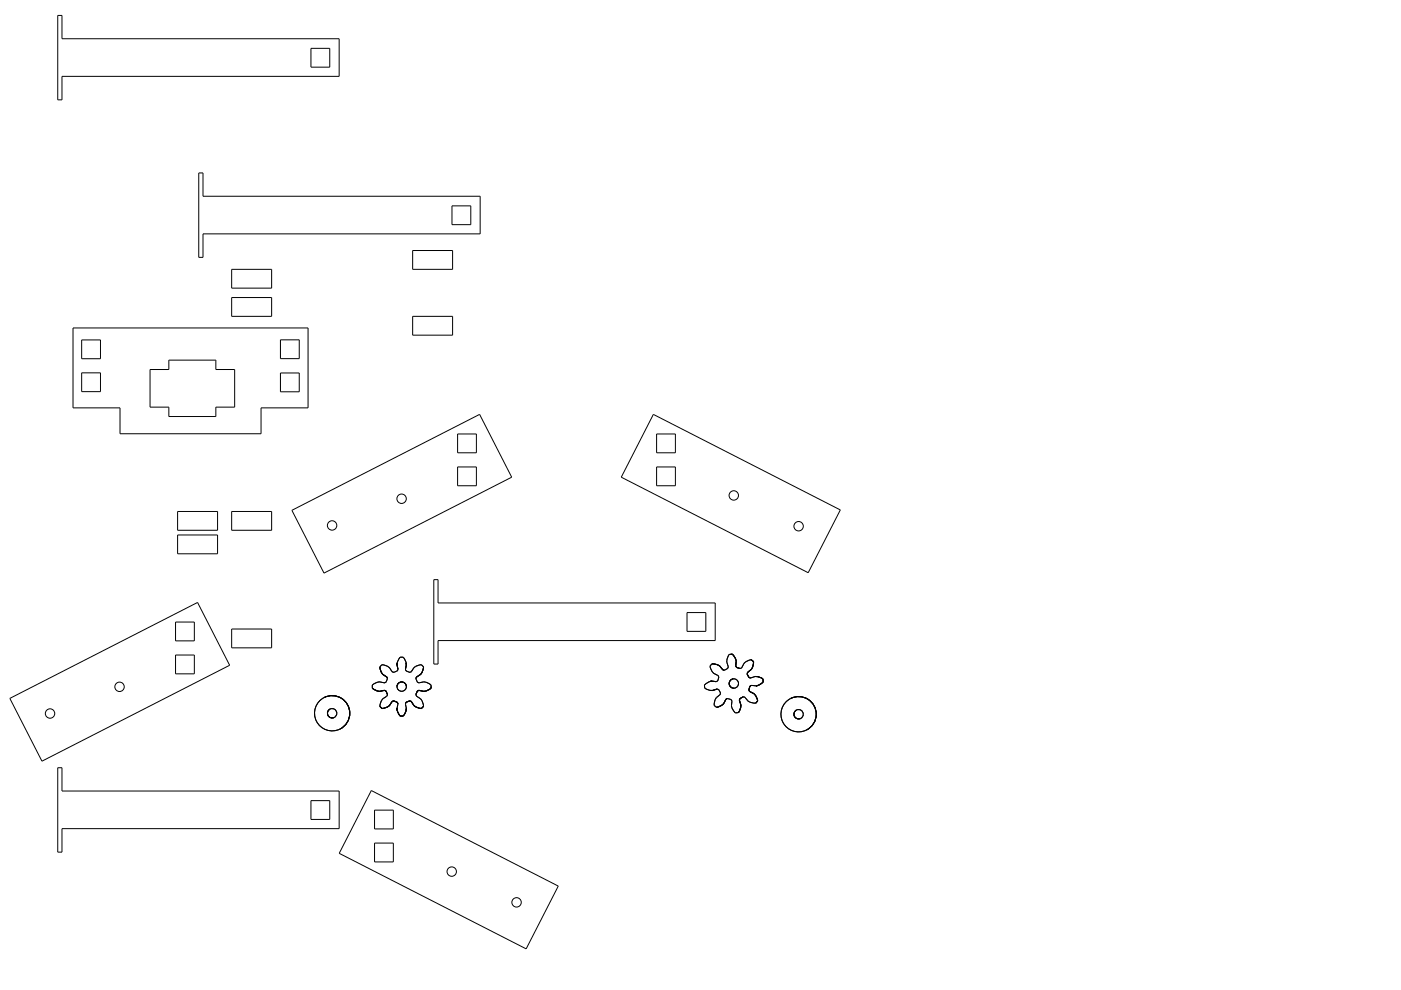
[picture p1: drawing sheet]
<svg xmlns="http://www.w3.org/2000/svg" width="297mm" height="210mm" viewBox="0 0 297 210" stroke-linecap="round" stroke-linejoin="round" font-family="sans-serif">
<g fill="none" stroke="#000" stroke-width=".21">
<path d="M12.2 3.3h.9v4.9h58.8v8h-58.8v5h-.9zM65.9 10.3h4v3.9h-4zM42.1 36.7h.9v4.9h58.8v8h-58.8v5h-.9zM49.1 57.1h8.5v4h-8.5zM87.5 53.1h8.5v4h-8.5zM95.8 43.6h4v4h-4zM15.5 69.5h49.8v17h-10v5.5h-29.9v-5.5h-9.9zM17.3 79h4v4h-4zM17.3 72.1h4v4h-4zM31.8 78.3h4v-1.9h10v1.9h4v8h-4v2h-10v-2h-4zM49.1 63.1h8.5v4h-8.5zM59.5 79.1h3.9v4h-3.9z"/>
<path d="M59.5 72.1h3.9v3.9h-3.9zM87.5 67.1h8.5v4h-8.5zM97 92h4v4h-4zM97 99h4v4h-4zM138.5 87.9l39.7 20.2-6.8 13.3-39.7-20.2zM139.2 92h4v4h-4zM139.2 99h4v4h-4zM37.7 108.4h8.4v4h-8.4zM37.7 113.4h8.4v4h-8.4zM49.1 108.4h8.5v4h-8.5zM61.9 108.2l39.8-20.3 6.8 13.3-39.8 20.3zM37.2 131.9h4v4h-4z"/>
<path d="M37.2 138.9h4v4h-4zM49.1 133.4h8.5v4h-8.5zM92 122.9h.9v4.9h58.7v8h-58.7v5h-.9zM145.7 129.9h3.9v4h-3.9zM155.3 138.7l.7 1.1M155.3 138.7a.87 .87 0 0 0-1.1 .8l-.1 .9 .3 .8a.88 .88 0 0 1-.8 .9M155.3 138.7h-.4M155.3 138.7h.1M156 139.8l.1 .4M156 139.8h.1M159.2 139.9l.6 .4M159.2 139.9l-1.2 .5-.8 1.2-.2 .1"/>
<path d="M159.2 139.9l.5 .4M2.1 148.1l39.8-20.4 6.8 13.4-39.8 20.3zM68.7 147.9a3.7 3.7 0 0 1 5.4 3.3M68.7 147.9a3.7 3.7 0 0 0-1.6 5 3.7 3.7 0 0 0 5 1.7M68.8 147.9a3.7 3.7 0 0 1 5.4 3.3M68.8 147.9h-.1M70 150.3a1 1 0 0 1 1.3 .5 1 1 0 0 1-.4 1.3M70 150.3a1 1 0 0 0-.5 1.4 1 1 0 0 0 1.4 .4M72.1 154.6h.1M74.2 151.2a3.7 3.7 0 0 1-2.1 3.4M74.2 151.2h-.1M78.9 145.9l1.2 .6"/>
<path d="M78.9 145.9h.1M80.1 146.5l.5 .1M80.1 146.5h.1M80.5 149.8l.5 .4M80.5 141.4l.4 1.3M80.5 149.7l.5 .5M80.5 141.4a.87 .87 0 0 1 1.3-.3l.8 .5 .5 .7a.88 .88 0 0 0 1.3-.4M80.5 141.4h.1M80.5 149.7v.1M80.9 142.7l.3 .3M80.9 142.7h.1M81 150.2h.1"/>
<path d="M81.2 143l.7 .5M81.2 143h.1M81.4 146.4l.5 .3M81.4 146.4l-.8 .2M81.4 146.4h.1M81.9 143.5l.2 .4M81.9 143.5h.1M81.9 146.7l.2 .4M81.9 146.7h.1M82.1 147.1l-.1 .5-1.1 .9-.4 1.2M82.1 147.1h.1M82.1 143.9l-.1 .4a.54 .54 0 0 1-.6 .5l-1.1-.2-1 .4a.79 .79 0 0 0-.4 .9"/>
<path d="M82.3 149.8l-1.3 .4M82.3 149.8h.1M82.6 149.5l-.3 .3M82.6 149.5h.1M83.1 148.8l-.5 .7M83.1 148.8h.1M83.7 148.7l.4 .1M83.7 148.7l-.6 .1M83.7 148.6l.4 .2M83.7 148.6l-.6 .2M83.7 148.6v.1M84.1 148.8l.3 .5"/>
<path d="M84.1 148.8h.1M84.2 145.6a1 1 0 0 1 1-1 1 1 0 0 1 1 1M84.2 140.9v.1M84.2 150.3h.1M84.2 150.2v.4M84.2 141l.4-1.3a.71 .71 0 0 1 .8-.3 .71 .71 0 0 1 .5 .6l.3 1M84.2 141l.2 .8M84.2 150.6l.6 1.2M84.2 140.6v.4M84.2 150.6h.1M84.4 141.8v.1M84.4 141.8h.1"/>
<path d="M84.4 149.3l-.2 1.3M84.8 151.8h.7M84.8 151.8h.1M85.5 151.8h.1M86 149.3l.1 1.3M86 141.8v.1M86.1 150.6l-.6 1.2M86.1 140.6l.1 .4M86.1 150.6h.1M86.2 150.2l-.1 .4M86.2 141l-.2 .8M86.2 140.9v.1"/>
<path d="M86.2 150.3h.1M86.3 148.8l-.3 .5M86.3 148.8h.1M86.7 148.7l.6 .1M86.7 148.7l-.4 .1M86.7 148.6l.6 .2M86.7 148.6l-.4 .2M86.7 148.6v.1M87.3 148.8l.4 .7M87.3 148.8h.1M87.7 149.5l.4 .3M87.7 149.5h.1"/>
<path d="M88.1 149.8l1.2 .4M88.1 149.8h.1M88.2 147.1l.1 .5 1.1 .9 .4 1.2M88.2 147.1h.1M88.4 146.7l-.2 .4M88.4 146.7h.1M88.4 143.5a.77 .77 0 0 0 .5 1.3l1.1-.2 1 .4a.79 .79 0 0 1 .4 .9M88.4 143.5h.1M88.9 146.4l-.5 .3M88.9 146.4l.9 .2M88.9 146.4h.1M89.1 143l-.7 .5"/>
<path d="M89.1 143h.1M89.3 150.2h.1M89.4 142.7l-.3 .3M89.4 142.7h.1M89.8 149.8l-.5 .4M89.8 141.4l-.4 1.3M89.8 149.7l-.5 .5M89.8 141.4a.87 .87 0 0 0-1.2-.3l-.8 .5-.5 .7a.88 .88 0 0 1-1.3-.4M89.8 141.4h.1M89.8 149.7v.1M90.2 146.5l-.4 .1M90.2 146.5h.1"/>
<path d="M91.4 145.9l-1.2 .6M91.4 145.9h.1M91.4 145.6v.3M150.5 144.5l-.8 .5a.71 .71 0 0 0-.3 .8 .71 .71 0 0 0 .7 .5l.6 .1M150.7 146.4h.4h-.1M150.9 144.4l-.4 .1M150.9 144.4l.9 .1M150.9 144.4h-.1M150.9 140.7a.87 .87 0 0 0-.1 1.3l.5 .7 .8 .5a.8 .8 0 0 1-.3 1.3M150.9 140.7l1.4 .3M151 140.7l1.3 .3M151 140.7h-.1"/>
<path d="M151.7 144.5h-1.2M151.8 144.5h-.1M151.9 146.1l-1.2 .3M152 146.1h-.1M152 146.1a.88 .88 0 0 1 .6 1.3l-.8 .7-.4 1a.79 .79 0 0 0 .5 .9M152.3 141l.3 .3M152.3 141l.4 .3M152.3 141h.1M152.6 141.3l.5 .6M152.7 141.3l.5 .6M152.7 141.3h-.1M153.1 149.4l-1.2 .6"/>
<path d="M153.1 141.9l.5 .2M153.2 149.4l-1.3 .6M153.2 149.4h-.1M153.2 141.9l.4 .2M153.2 141.9h-.1M153.5 149.1l-.4 .3M153.5 149.1l-.3 .3M153.5 149.1h.1M153.8 148.4a.8 .8 0 0 1 1.4 .4l-.1 1 .5 1a.79 .79 0 0 0 1 .3M153.8 148.4l-.3 .7M153.9 148.4l-.4 .7M153.9 148.4h-.1"/>
<path d="M154.2 148.1l-.3 .3M155.5 143.9a1 1 0 0 0-.9 1.1 1 1 0 0 0 1.1 .9M156 141.1l.3 .5M156 141.1l.4 .5M156 141.1h.1M156.1 140.2l-.1 .9M156.1 140.2h.1M156.3 141.6l.4 .1M156.4 141.6l.4 .1M156.4 141.6h-.1M156.7 141.7h.3M156.8 141.7h.2"/>
<path d="M156.8 141.7h-.1M156.8 148.6l.3 .8M157 148l-.2 .6M157 149.4v.4M157 149.8l-.4 1.3M157.1 148l-.3 .6M157.1 148h-.1M157.1 149.4v.4M157.1 149.4h-.1M157.1 149.8l-.5 1.3M157.1 149.8h-.1M157.4 147.8h.5l1 1 1.3 .3"/>
<path d="M157.4 147.8l-.4 .2M157.4 147.8l-.3 .2M157.4 147.8h.1M157.6 147.8h-.2M158.5 143.1l.2 .4M158.5 143.1h.1M158.6 142.5l-.1 .6M158.6 142.5h.1M158.7 143.5h.1M158.8 146.1l.2 .6M158.8 146.1h.1M158.9 145.7l-.1 .4"/>
<path d="M159 145.7l-.2 .4M159 145.7h-.1M159 146.7l.8 .3M159.3 142l-.7 .5M159.3 145.3l-.4 .4M159.3 145.3l-.3 .4M159.5 141.6l-.2 .4M159.5 141.6h.1M159.7 140.3l-.2 1.3M159.8 140.3l-.3 1.3M159.8 140.3h-.1M159.8 147l.3 .4"/>
<path d="M160.1 147.4l.5 1.2M160.1 147.4l.6 1.2M160.1 147.4h.1M160.2 143.4h-.1M160.2 149.1h.1M160.4 145.4h-.1M160.5 143.4l-1.3 .3-.5-.2M160.5 143.4l1.2 .5M160.5 143.4l-.4 .1M160.5 143.4l1.3 .5M160.5 143.4h.1M160.6 148.6l-.4 .5"/>
<path d="M160.7 148.6l-.5 .5M160.7 148.6h-.1M160.7 145.3h-1.4M160.7 145.3l-.4 .1M160.7 145.3h.1M161.7 143.9l.1 .7M161.8 143.9v.7M161.8 143.9h-.1M161.8 144.6l-1.1 .7M161.8 144.6h.1M167.6 148.1a3.7 3.7 0 0 1 5.5 3.3M167.6 148.1a3.7 3.7 0 0 0-1.6 5 3.7 3.7 0 0 0 5 1.7"/>
<path d="M167.7 148.1a3.7 3.7 0 0 1 5.4 3.3M167.7 148.1h-.1M171 154.8h.1M173.1 151.4a3.7 3.7 0 0 1-2.1 3.4M173.1 151.4h.1M12.2 162.8h.9v4.9h58.8v8h-58.8v5h-.9zM65.9 169.8h4v3.9h-4zM78.7 167.6l39.7 20.3-6.8 13.3-39.7-20.3zM79.4 171.8h4v4h-4zM79.4 178.8h4v3.9h-4z"/>
<circle cx="70.4" cy="111.4" r="1"/>
<circle cx="85.1" cy="105.7" r="1"/>
<circle cx="155.6" cy="105" r="1"/>
<circle cx="169.3" cy="111.6" r="1"/>
<circle cx="10.6" cy="151.3" r="1"/>
<circle cx="25.3" cy="145.6" r="1"/>
<circle cx="85.2" cy="145.6" r="1"/>
<circle cx="155.6" cy="144.9" r="1"/>
<circle cx="169.3" cy="151.4" r=".99"/>
<circle cx="95.8" cy="184.8" r="1"/>
<circle cx="109.5" cy="191.3" r="1"/>
</g>
</svg>
